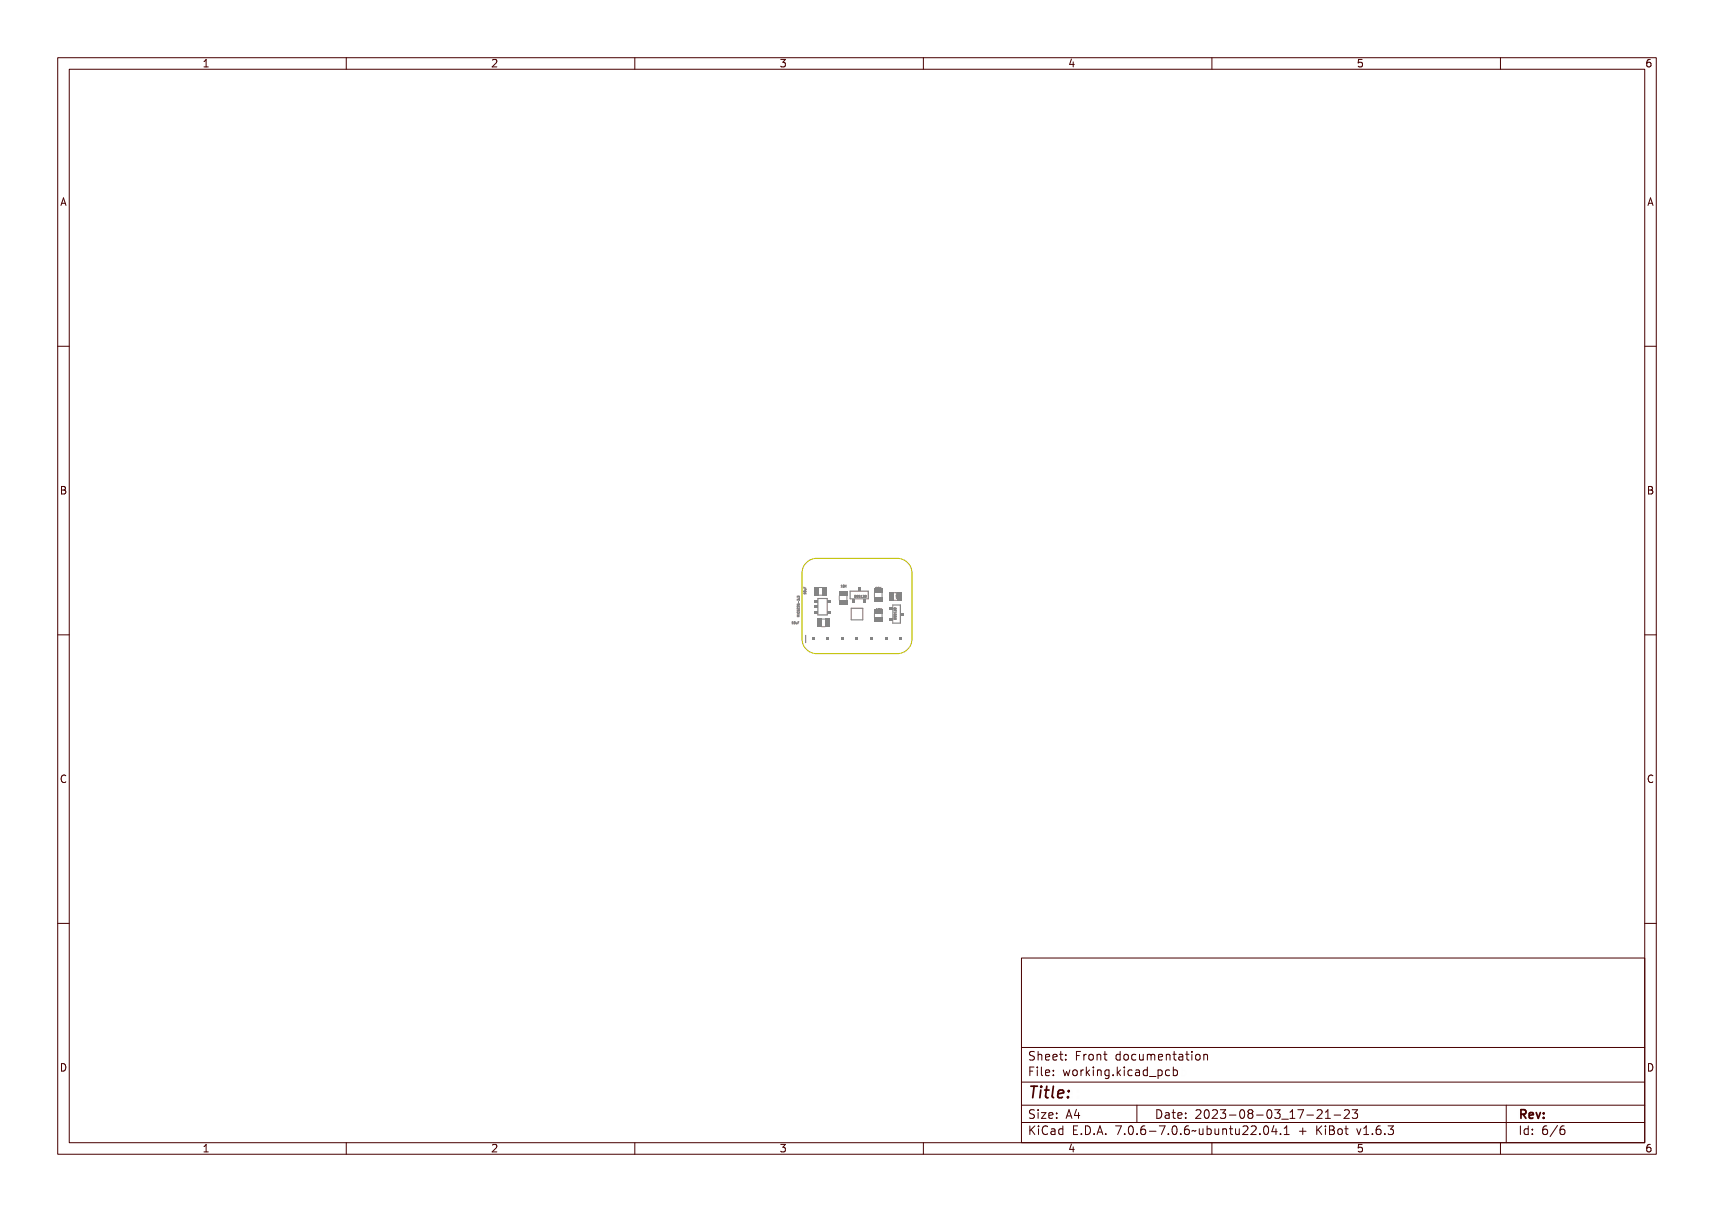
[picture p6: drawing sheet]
<svg xmlns="http://www.w3.org/2000/svg" width="297mm" height="210mm" viewBox="0 0 297 210" stroke-linecap="round" stroke-linejoin="round" font-family="sans-serif">
<defs><g id="words">
<text font-size="2.7" fill="#480000" x="178" y="190.3">Title:</text>
<g font-size="2" fill="#480000">
<text x="178" y="183.7">Sheet: Front documentation</text>
<text x="178" y="186.5">File: working.kicad_pcb</text>
<text x="178" y="193.9">Size: A4</text>
<text x="178" y="196.6">KiCad E.D.A. 7.0.6-7.0.6~ubuntu22.04.1 + KiBot v1.6.3</text>
<text x="200" y="193.9">Date: 2023-08-03_17-21-23</text>
<text x="263" y="196.6">Id: 6/6</text>
<text x="263" y="193.9">Rev:</text>
</g>
<g font-size="1.7" fill="#480000">
<text x="35" y="11.7">1</text>
<text x="85" y="11.7">2</text>
<text x="135" y="11.7">3</text>
<text x="185" y="11.7">4</text>
<text x="235" y="11.7">5</text>
<text x="285" y="11.7">6</text>
<text x="10.5" y="35.7">A</text>
<text x="285.5" y="35.7">A</text>
<text x="10.5" y="85.6">B</text>
<text x="285.5" y="85.6">B</text>
<text x="10.5" y="135.7">C</text>
<text x="285.5" y="135.7">C</text>
<text x="10.5" y="185.6">D</text>
<text x="285.5" y="185.6">D</text>
<text x="35" y="199.7">1</text>
<text x="85" y="199.7">2</text>
<text x="135" y="199.7">3</text>
<text x="185" y="199.7">4</text>
<text x="235" y="199.7">5</text>
<text x="285" y="199.7">6</text>
</g>
<g font-size=".5" fill="#848484">
<text x="145.6" y="101.8">10K</text>
<text x="138.5" y="107" transform="rotate(-90 138.5 107)">MIC5225-3.3</text>
<text x="139.7" y="102.8" transform="rotate(-90 139.7 102.8)">10uF</text>
<text x="148" y="103.5">BSS138</text>
<text x="151.9" y="102.1">10K</text>
<text x="152" y="105.8">10K</text>
<text x="155.3" y="107" transform="rotate(-90 155.3 107)">BSS138</text>
<text x="155.7" y="103.8" transform="rotate(-90 155.7 103.8)">10K</text>
<text x="137.3" y="108.1">10uF</text>
</g>
</g></defs>
<g fill="none" stroke="#848484" stroke-width=".17">
<path d="M137.2 108.1h.2M137.3 107.8h-.1M137.4 107.8h.1l.1 .3h-.2zM137.8 107.8v.3zM138 107.8l.1 .3 .1-.3v.3h-.2zM138.2 106.7h.3h-.3l.2 .1-.2 .1h.3h-.3l.1-.1zM138.2 106.4h.3v.2h-.3zM138.2 105.8v.2a.16 .16 0 0 1 .2-.2 .16 .16 0 0 1 .1 .2l-.1-.1-.1 .1h-.1zM138.2 105v.1a.16 .16 0 0 1 .2-.2 .16 .16 0 0 1 .1 .3l-.1-.2-.1 .1h-.1zM138.2 106.1l.1 .2 .2-.2a.18 .18 0 0 1-.2 .3 .17 .17 0 0 1-.1-.3zM138.2 105.6l.3 .1v-.2v.2l-.2-.1-.1 .1zM138.2 105.3l.3 .1v-.2v.2l-.2-.1-.1 .1z"/>
<path d="M138.2 104.4l.3-.1v.3l-.1-.2v.1l-.2-.1v.2zM138.2 103.8h.3v.2l-.1-.2v.1l-.2-.1v.2zM138.3 107.8h.2h-.2l.2 .1h-.2v.2zM138.4 104.7v.1zM138.5 104.1v.1zM138.5 103.3l-.2 .1-.2-.1v.2M138.5 103.3h.1M138.5 103.3v.2M139.3 102.6h.4v.2h-.4zM139.3 101.7l.1 .1 .1-.1v.1l.2 .1h-.4zM139.4 102.3l.2 .1zM139.4 102.9h.1"/>
<path d="M139.4 102h.3v.1l-.3 .1 .2-.1zM139.7 102.7v.2M145.4 103.3v.7M145.7 101.4h.1l.1 .4h-.2zM146.1 101.4v.3zM146.3 101.4v.2l.2-.2-.1 .2 .1 .2-.1-.2-.1 .2zM146.7 103.2v.8M148 103.2h.2v.3h-.2zM148.1 103.4l.1 .1h-.1zM148.1 103.2l.1 .1zM148.4 103.2h.1l-.1 .1a.14 .14 0 0 1 .2 .1 .16 .16 0 0 1-.3 .1l.2-.1zM148.7 103.2h.1l-.1 .1a.14 .14 0 0 1 .1 .1 .14 .14 0 0 1-.2 .1l.2-.1z"/>
<path d="M148.9 103.2h.2v.3h-.2zM149.2 103.2h.2v.3h-.2l.2-.1h-.1l.1-.2zM149.5 103.2h.2v.3h-.2zM149.9 103.3h.1M149.9 103.2h.1M149.9 103.5h.1M150 103.3h.1M150 103.2h.1M150.1 103.2h.1M150.1 103.3h-.1M150.1 103.5h-.1M150.1 103.3v.1"/>
<path d="M150.1 103.4v.1M150.1 103.2v.1M151.7 102.1h.2M151.8 101.8l-.1 .1M151.9 105.8h.2M151.9 105.5h.1M151.9 101.8h.2v.3h-.2zM152.1 105.5h.1l.1 .3h-.2zM152.3 101.8v.3zM152.4 105.5v.3zM152.5 101.8v.1l.2-.1-.1 .1 .2 .2-.2-.1-.1 .1zM152.6 105.5l.1 .1 .2-.1-.2 .1 .2 .2-.2-.2-.1 .2z"/>
<path d="M154.9 106l.4-.1v.2h-.4zM154.9 106.5l.1 .2a.14 .14 0 0 1 .2-.2 .14 .14 0 0 1 .1 .2l-.1-.2a.14 .14 0 0 1-.2 .2 .13 .13 0 0 1-.1-.2zM154.9 106.2l.1 .2a.14 .14 0 0 1 .2-.2 .14 .14 0 0 1 .1 .2l-.1-.2a.14 .14 0 0 1-.2 .2 .13 .13 0 0 1-.1-.2zM155 105.6h.2l.1 .2-.1-.2-.1 .2-.1-.1-.1 .1zM155 105.3h.2l.1 .2h-.3zM155 106.8h.2l.1 .2h-.4zM155 106.8l.1 .1zM155.1 107.2h.1M155.1 107.2v.1M155.1 107.1v.1M155.1 106.8l.2 .1h-.2zM155.3 107.1v.2h-.4v-.1"/>
<path d="M155.3 103.6l.4-.1v.2h-.4zM155.3 102.9l.2 .2 .2-.2-.2 .2 .2 .1h-.4l.2-.1zM155.4 103.3l.2 .1z"/>
<circle cx="137.8" cy="107.9" r=".17"/>
<circle cx="137.8" cy="107.9" r=".03"/>
<circle cx="139.5" cy="102.4" r=".17"/>
<circle cx="139.5" cy="102.4" r=".03"/>
<circle cx="146.1" cy="101.6" r=".17"/>
<circle cx="146.1" cy="101.6" r=".03"/>
<circle cx="149.6" cy="103.3" r=".06"/>
<circle cx="149.6" cy="103.4" r=".07"/>
<circle cx="152.3" cy="101.9" r=".17"/>
<circle cx="152.3" cy="102" r=".03"/>
<circle cx="152.4" cy="105.6" r=".17"/>
<circle cx="152.4" cy="105.6" r=".03"/>
<circle cx="155" cy="105.4" r=".06"/>
<circle cx="155.2" cy="105.4" r=".07"/>
<circle cx="155.5" cy="103.4" r=".17"/>
<circle cx="155.5" cy="103.4" r=".03"/>
</g>
<g fill="#848484">
<path d="M145.4 102.5h1.4v.8h-1.4z" fill-rule="evenodd"/>
<path d="M145.4 104h1.4v.7h-1.4z" fill-rule="evenodd"/>
</g>
<path d="M141.8 103.1h.7M141.8 101.8h.7" fill="none" stroke="#848484" stroke-width=".17"/>
<g fill="#848484">
<path d="M142.5 101.7h.7v1.5h-.7z" fill-rule="evenodd"/>
<path d="M141 101.7h.8v1.5h-.8z" fill-rule="evenodd"/>
</g>
<path d="M139.6 110.1v1.3" fill="none" stroke="#848484" stroke-width=".2"/>
<g fill="#848484">
<path d="M140.6 110.5h.5v.5h-.5z" fill-rule="evenodd"/>
<path d="M143.2 110.5h.5v.5h-.5z" fill-rule="evenodd"/>
<path d="M145.7 110.5h.5v.5h-.5z" fill-rule="evenodd"/>
<path d="M148.2 110.5h.6v.5h-.6z" fill-rule="evenodd"/>
<path d="M150.8 110.5h.5v.5h-.5z" fill-rule="evenodd"/>
<path d="M153.3 110.5h.5v.5h-.5z" fill-rule="evenodd"/>
<path d="M155.9 110.5h.5v.5h-.5z" fill-rule="evenodd"/>
</g>
<path d="M154.7 104.8h1.3v3.2h-1.3" fill="none" stroke="#848484" stroke-width=".2"/>
<path d="M154.7 104.8v3.2" fill="none" stroke="#848484" stroke-width=".17"/>
<g fill="#848484">
<path d="M154.1 105.2h.5v.5h-.5z" fill-rule="evenodd"/>
<path d="M156.1 106.2h.6v.4h-.6z" fill-rule="evenodd"/>
<path d="M154.1 107.1h.5v.5h-.5z" fill-rule="evenodd"/>
</g>
<path d="M147.5 105.4h2v2h-2z" fill="none" stroke="#848484" stroke-width=".2"/>
<path d="M142.3 107.3h.7M142.3 108.6h.7" fill="none" stroke="#848484" stroke-width=".17"/>
<g fill="#848484">
<path d="M141.6 107.2h.7v1.4h-.7z" fill-rule="evenodd"/>
<path d="M143 107.2h.8v1.4h-.8z" fill-rule="evenodd"/>
</g>
<path d="M151.5 102.7v.8M152.8 102.7v.8" fill="none" stroke="#848484" stroke-width=".17"/>
<g fill="#848484">
<path d="M151.5 102h1.4v.8h-1.4z" fill-rule="evenodd"/>
<path d="M151.5 103.5h1.4v.7h-1.4z" fill-rule="evenodd"/>
</g>
<path d="M147.3 103.8v-1.4h3.2v1.4" fill="none" stroke="#848484" stroke-width=".2"/>
<path d="M147.3 103.8h3.2" fill="none" stroke="#848484" stroke-width=".17"/>
<g fill="#848484">
<path d="M147.7 103.8h.5v.6h-.5z" fill-rule="evenodd"/>
<path d="M148.7 101.8h.4v.6h-.4z" fill-rule="evenodd"/>
<path d="M149.6 103.8h.5v.6h-.5z" fill-rule="evenodd"/>
</g>
<path d="M154.9 104h.7M154.9 102.7h.7" fill="none" stroke="#848484" stroke-width=".17"/>
<g fill="#848484">
<path d="M155.6 102.6h.7v1.5h-.7z" fill-rule="evenodd"/>
<path d="M154.1 102.6h.8v1.5h-.8z" fill-rule="evenodd"/>
</g>
<path d="M141.7 103.7h1.6v2.9h-1.6z" fill="none" stroke="#848484" stroke-width=".2"/>
<g fill="#848484">
<path d="M143.4 103.9h.6v.5h-.6z" fill-rule="evenodd"/>
<path d="M141 103.9h.7v.5h-.7z" fill-rule="evenodd"/>
<path d="M141 104.9h.7v.5h-.7z" fill-rule="evenodd"/>
<path d="M143.4 105.8h.6v.5h-.6z" fill-rule="evenodd"/>
<path d="M141 105.8h.7v.5h-.7z" fill-rule="evenodd"/>
</g>
<path d="M151.5 106.3v.7M152.8 106.3v.7" fill="none" stroke="#848484" stroke-width=".17"/>
<g fill="#848484">
<path d="M151.5 107h1.4v.7h-1.4z" fill-rule="evenodd"/>
<path d="M151.5 105.5h1.4v.8h-1.4z" fill-rule="evenodd"/>
</g>
<path d="M139.9 97.3l1-.5 .6-.1h14a2.54 2.54 0 0 1 2.5 2.6v11.4a2.54 2.54 0 0 1-2.5 2.6h-14a2.54 2.54 0 0 1-2.5-2.6v-11.4a2.54 2.54 0 0 1 .9-2z" fill="none" stroke="#c2c200" stroke-width=".17"/>
<g fill="none" stroke="#480000" stroke-width=".17">
<path d="M10 10h277v190h-277zM12 12h273v186h-273zM60 10v2M110 10v2M160 10v2M210 10v2M260 10v2M10 60h2M285 60h2M10 110h2M285 110h2M10 160h2"/>
<path d="M285 160h2M177 166h108v32h-108zM60 198v2M110 198v2M160 198v2M177 181.5h108M177 187.5h108M177 191.5h108M177 194.5h108M178.1 195.2h.2v.6l.6-.6h.3l-.6 .6 .6 .8h-.2l-.5-.7-.2 .2v.5h-.2zM178.2 185h.9v.2h-.7v.4h.6v.2h-.6v.7h-.2zM178.3 182.4l.5-.1h.2v.2a.31 .31 0 0 0-.5-.1 .31 .31 0 0 0 0 .5 .5 .5 0 0 1 .6 .6 .5 .5 0 0 1-.8 .2l-.1-.2a.34 .34 0 0 0 .4 .1 .34 .34 0 0 0 .1-.5 .47 .47 0 0 1-.5-.2 .47 .47 0 0 1 .1-.5z"/>
<path d="M178.3 192.5l.5-.1h.2v.2a.31 .31 0 0 0-.5-.1 .31 .31 0 0 0 0 .5 .5 .5 0 0 1 .6 .6 .5 .5 0 0 1-.8 .2l-.1-.2a.34 .34 0 0 0 .4 .1 .34 .34 0 0 0 .1-.5 .47 .47 0 0 1-.5-.2 .47 .47 0 0 1 .1-.5zM179.4 182.2h.2v.6a.35 .35 0 0 1 .4-.1 .35 .35 0 0 1 .2 .4v.6h-.2v-.8h-.4v.8h-.2zM179.5 185.4h.4v.9h.4v.2h-.9v-.2h.3v-.8h-.2zM179.5 192.8h.4v.9h.4v.1h-.9v-.1h.3v-.8h-.2zM179.5 195.6h.4v.9h.4v.1h-.9v-.1h.3v-.8h-.2zM179.7 184.9h.2v.3h-.2zM179.7 192.3h.2v.3h-.2zM179.7 195.1h.2v.3h-.2zM180.6 184.9h.4v1.3l.4 .1v.2l-.5-.2v-1.2h-.3zM180.6 192.8h.8v.1l-.6 .8h.6v.1h-.8v-.1l.6-.8h-.6zM180.7 182.8a.49 .49 0 0 1 .6-.1 .49 .49 0 0 1 .2 .5h-.8a.42 .42 0 0 0 .3 .4 .42 .42 0 0 0 .4-.1v.2a.6 .6 0 0 1-.8-.1 .6 .6 0 0 1 .1-.8zM180.7 195.4l.5-.2h.3v.2a.43 .43 0 0 0-.6 0 .43 .43 0 0 0-.2 .5 .43 .43 0 0 0 .2 .5 .43 .43 0 0 0 .6 0v.2a.66 .66 0 0 1-.8-.1 .66 .66 0 0 1-.1-.8z"/>
<path d="M180.8 182.9l.4-.1 .1 .3h-.6zM181.8 195.6h.2a.45 .45 0 0 1 .5 0 .45 .45 0 0 1 .1 .4v.6h-.1v-.1a.38 .38 0 0 1-.5 .2 .38 .38 0 0 1-.2-.5 .38 .38 0 0 1 .4-.2h.3a.35 .35 0 0 0-.3-.4 .35 .35 0 0 0-.4 .2zM181.9 182.8a.49 .49 0 0 1 .6-.1 .49 .49 0 0 1 .2 .5h-.8a.42 .42 0 0 0 .3 .4 .42 .42 0 0 0 .5-.1v.2a.6 .6 0 0 1-.9-.1 .6 .6 0 0 1 .1-.8zM181.9 185.5a.49 .49 0 0 1 .6-.1 .49 .49 0 0 1 .2 .5h-.8a.42 .42 0 0 0 .3 .4 .42 .42 0 0 0 .5-.1v.2a.6 .6 0 0 1-.9-.1 .6 .6 0 0 1 .1-.8zM181.9 192.9a.49 .49 0 0 1 .6-.1 .49 .49 0 0 1 .2 .5h-.8a.42 .42 0 0 0 .3 .4 .42 .42 0 0 0 .5-.1v.2a.6 .6 0 0 1-.9-.1 .6 .6 0 0 1 .1-.8zM182 196.2l.5-.1a.31 .31 0 0 1-.2 .4 .31 .31 0 0 1-.4-.1zM182 182.9l.4-.1 .1 .3h-.6zM182 185.6l.4-.1 .1 .3h-.6zM182 193l.4-.1 .1 .3h-.6zM183 195.7l.4-.2 .2 .2v-.6h.2v1.5h-.2v-.1a.42 .42 0 0 1-.5 .1 .42 .42 0 0 1-.2-.5zM183.2 195.8l.1-.1a.4 .4 0 0 1 .3 .4 .4 .4 0 0 1-.3 .4l-.2-.2zM183.2 182.3h.2v.4h.4v.1h-.4l.1 .8h.3v.1h-.2a.3 .3 0 0 1-.4-.3v-.6h-.3v-.1h.3z"/>
<path d="M183.3 185.4h.2v.3h-.2zM183.3 186.2h.2v.3h-.2zM183.3 192.8h.2v.3h-.2zM183.3 193.6h.2v.2h-.2zM184.5 182.7h.2v.3h-.2zM184.5 183.5h.2v.2h-.2zM185.2 185.4h.2l.2 .8 .1-.5h.2l.2 .5 .1-.8h.2l-.2 1.1h-.2l-.2-.7-.2 .7h-.1zM185.4 195.2h.9v.2h-.7v.4h.6v.2h-.6v.5h.7v.1h-.9zM185.7 192.4h.2l.5 1.4h-.2l-.1-.3h-.5l-.1 .3h-.2zM185.8 192.6l.2 .7h-.4zM186.6 182.3h.9v.2h-.7v.4h.6v.2h-.6v.6h-.2zM186.7 185.5a.52 .52 0 0 1 .8 .4 .52 .52 0 0 1-.8 .4l-.1-.4z"/>
<path d="M186.8 185.6l.1-.1a.39 .39 0 0 1 .4 .4 .39 .39 0 0 1-.4 .4l-.1-.2zM186.9 196.4h.2v.2h-.2zM187.1 192.4h.2v.9h.2v.2h-.2v.3h-.2v-.3h-.6v-.2zM187.1 192.6v.7h-.4zM187.8 195.2a.76 .76 0 0 1 .9 .7 .76 .76 0 0 1-.9 .7zM188 195.4a.57 .57 0 0 1 .5 .5 .57 .57 0 0 1-.5 .6zM188 182.7h.2v.2a.3 .3 0 0 1 .3-.3 .3 .3 0 0 1 .3 .3 .37 .37 0 0 0-.5-.1 .37 .37 0 0 0-.1 .4v.5h-.2zM188 185.4h.2v.2a.3 .3 0 0 1 .3-.3 .3 .3 0 0 1 .3 .3 .37 .37 0 0 0-.5-.1 .37 .37 0 0 0-.1 .4v.6h-.2zM189.1 184.9h.1v.9l.5-.4h.2l-.4 .4 .5 .7h-.2l-.4-.6-.2 .1v.5h-.1zM189.1 182.8a.52 .52 0 0 1 .8 .4 .52 .52 0 0 1-.8 .4l-.1-.4zM189.2 182.9l.1-.1a.39 .39 0 0 1 .4 .4 .39 .39 0 0 1-.4 .4l-.1-.2zM189.3 196.4h.3v.2h-.3z"/>
<path d="M190.2 182.7h.2v.1a.35 .35 0 0 1 .4-.1 .35 .35 0 0 1 .3 .4v.6h-.2l-.1-.8h-.3l-.1 .8h-.2zM190.3 185.4h.4v.9h.4v.2h-.9v-.2h.4v-.8h-.3zM190.5 195.2h.3l.4 1.4h-.2l-.1-.3h-.5l-.1 .3h-.2zM190.6 184.9h.1v.3h-.1zM190.6 195.4l.2 .7h-.4zM191.4 185.4h.2v.1a.35 .35 0 0 1 .4-.1 .35 .35 0 0 1 .3 .4v.7h-.2l-.1-.9h-.3l-.1 .9h-.2zM191.7 182.3h.1v.4h.4v.1h-.4l.1 .8h.3v.1h-.2a.3 .3 0 0 1-.3-.3v-.6h-.3v-.1h.3zM191.7 196.4h.3v.2h-.3zM192.7 185.5l.3-.2 .3 .2v-.1h.2v1a.53 .53 0 0 1-.8 .4v-.2a.36 .36 0 0 0 .4 .1 .36 .36 0 0 0 .2-.4l-.1 .1a.53 .53 0 0 1-.7-.3 .53 .53 0 0 1 .2-.6zM192.8 185.6l.1-.1a.39 .39 0 0 1 .4 .4 .39 .39 0 0 1-.4 .4l-.1-.2zM193.8 195.2h.9l-.5 1.4h-.2l.5-1.2h-.7zM193.9 182.8l.3-.2 .3 .2v-.6h.2v1.5h-.2v-.1a.42 .42 0 0 1-.6 .1 .42 .42 0 0 1-.1-.5z"/>
<path d="M194.1 182.8a.4 .4 0 0 1 .4 .4 .4 .4 0 0 1-.4 .4l-.2-.4zM194.1 186.2h.3v.3h-.3zM195.1 184.9h.2v.9l.4-.4h.3l-.5 .4 .5 .7h-.2l-.4-.6-.1 .1v.5h-.2zM195.1 182.8a.52 .52 0 0 1 .8 .4 .52 .52 0 0 1-.8 .4l-.1-.4zM195.2 182.9l.1-.1a.39 .39 0 0 1 .4 .4 .39 .39 0 0 1-.4 .4l-.1-.2zM195.3 196.4h.3v.2h-.3zM196.3 185.4h.5v.9h.3v.2h-.9v-.2h.4v-.8h-.3zM196.3 195.4a.5 .5 0 0 1 .7-.1 .5 .5 0 0 1 .1 .6 .52 .52 0 0 1-.4 .8 .52 .52 0 0 1-.5-.8zM196.4 182.8a.39 .39 0 0 1 .4-.2 .39 .39 0 0 1 .3 .3 .4 .4 0 0 0-.6 0 .4 .4 0 0 0 0 .6 .4 .4 0 0 0 .6 0 .41 .41 0 0 1-.4 .3 .41 .41 0 0 1-.4-.3v-.5zM196.5 195.4a.57 .57 0 0 1 .4 .9l-.3 .2a.86 .86 0 0 1-.1-1.1zM196.6 184.9h.2v.3h-.2zM197 191.5v3"/>
<path d="M197.4 182.7h.2v.8l.2 .1 .3-.2v-.7h.2v1h-.2v-.1a.35 .35 0 0 1-.4 .2 .35 .35 0 0 1-.3-.5zM197.6 185.5a.39 .39 0 0 1 .4-.2 .39 .39 0 0 1 .3 .3 .4 .4 0 0 0-.6 0 .4 .4 0 0 0 0 .6 .4 .4 0 0 0 .6 0 .41 .41 0 0 1-.4 .3 .41 .41 0 0 1-.4-.3v-.5zM197.7 196.4h.3v.2h-.3zM198.6 182.7h.1l.2-.1a.22 .22 0 0 0 .2 .2 .22 .22 0 0 0 .2-.2l.2 .3 .1 .8h-.2v-.8l-.1-.1-.2 .1v.8h-.1v-.8l-.2-.1-.1 .1v.8h-.1zM198.7 185.4h.1a.45 .45 0 0 1 .5 0 .45 .45 0 0 1 .2 .4v.7h-.2v-.2a.38 .38 0 0 1-.5 .2 .38 .38 0 0 1-.2-.5 .38 .38 0 0 1 .5-.2h.2a.35 .35 0 0 0-.3-.4 .35 .35 0 0 0-.3 .2zM198.7 195.4l.5-.2h.2v.2a.43 .43 0 0 0-.5 0 .43 .43 0 0 0-.1 .5 .48 .48 0 0 1 .7 0 .48 .48 0 0 1-.1 .7 .48 .48 0 0 1-.7-.1l-.1-.6zM198.8 186l.5-.1a.31 .31 0 0 1-.1 .4 .31 .31 0 0 1-.4-.1zM198.9 195.9a.29 .29 0 0 1 .4 .1 .29 .29 0 0 1-.1 .4 .29 .29 0 0 1-.4-.1zM199.9 185.5l.3-.2 .3 .2v-.6h.2v1.6h-.2v-.2a.42 .42 0 0 1-.5 .1 .42 .42 0 0 1-.2-.5zM199.9 182.8a.49 .49 0 0 1 .6-.1 .49 .49 0 0 1 .2 .5h-.7a.42 .42 0 0 0 .2 .4 .42 .42 0 0 0 .5-.1v.2a.6 .6 0 0 1-.8-.1 .6 .6 0 0 1 0-.8zM200 196h.5v.2h-.5zM200 185.6l.1-.1a.39 .39 0 0 1 .4 .4 .39 .39 0 0 1-.4 .4l-.1-.2z"/>
<path d="M200.1 182.9l.3-.1 .2 .3h-.6zM200.1 192.4a.76 .76 0 0 1 1 .7 .76 .76 0 0 1-1 .7zM200.3 192.6a.57 .57 0 0 1 .6 .5 .57 .57 0 0 1-.6 .6zM200.9 186.8l1.2 .1zM201 195.2h.9l-.5 1.4h-.2l.5-1.2h-.7zM201.1 182.7h.1v.1a.35 .35 0 0 1 .5-.1 .35 .35 0 0 1 .2 .4v.6h-.2v-.8h-.4l-.1 .8h-.1zM201.4 192.8h.2a.45 .45 0 0 1 .5 0 .45 .45 0 0 1 .1 .4v.6h-.1v-.1a.38 .38 0 0 1-.5 .2 .38 .38 0 0 1-.2-.5 .38 .38 0 0 1 .4-.2h.3a.35 .35 0 0 0-.3-.4 .35 .35 0 0 0-.4 .2zM201.6 193.4l.5-.1a.31 .31 0 0 1-.2 .4 .31 .31 0 0 1-.4-.1zM202.2 185.4h.2v.1a.46 .46 0 0 1 .6 0 .46 .46 0 0 1 .1 .6 .39 .39 0 0 1-.2 .4 .39 .39 0 0 1-.5-.2v.6h-.2zM202.5 182.3h.2v.4h.4v.1h-.4v.8h.4v.1h-.2a.3 .3 0 0 1-.4-.3v-.6h-.3v-.1h.3zM202.5 185.6l.1-.1a.4 .4 0 0 1 .4 .4 .4 .4 0 0 1-.4 .4l-.2-.2zM202.5 196.4h.3v.2h-.3z"/>
<path d="M202.8 192.4h.2v.4h.4v.1h-.4l.1 .8h.3v.1h-.2a.3 .3 0 0 1-.4-.3v-.6h-.3v-.1h.3zM203.5 182.7h.2a.45 .45 0 0 1 .4 0 .45 .45 0 0 1 .2 .4v.6h-.2v-.1a.38 .38 0 0 1-.5 .2 .38 .38 0 0 1-.2-.5 .38 .38 0 0 1 .5-.2h.2a.35 .35 0 0 0-.2-.4 .35 .35 0 0 0-.4 .2zM203.5 195.4a.5 .5 0 0 1 .7-.1 .5 .5 0 0 1 .1 .6 .52 .52 0 0 1-.4 .8 .52 .52 0 0 1-.5-.8zM203.6 185.5a.39 .39 0 0 1 .4-.2 .39 .39 0 0 1 .3 .3 .4 .4 0 0 0-.5 0 .4 .4 0 0 0 0 .6 .4 .4 0 0 0 .5 0 .41 .41 0 0 1-.4 .3 .41 .41 0 0 1-.4-.3v-.5zM203.7 183.3l.4-.1a.31 .31 0 0 1-.1 .4 .31 .31 0 0 1-.4-.1zM203.7 195.4a.57 .57 0 0 1 .4 .9l-.2 .2a.86 .86 0 0 1-.2-1.1zM203.9 192.9a.49 .49 0 0 1 .6-.1 .49 .49 0 0 1 .2 .5h-.8a.42 .42 0 0 0 .3 .4 .42 .42 0 0 0 .5-.1v.2a.6 .6 0 0 1-.9-.1 .6 .6 0 0 1 .1-.8zM204 193l.4-.1 .1 .3h-.6zM204.7 184.9h.1v.6a.45 .45 0 0 1 .7 0 .45 .45 0 0 1 0 .6 .39 .39 0 0 1-.2 .4 .39 .39 0 0 1-.5-.2v.2h-.1zM204.9 182.3h.2v.4h.4v.1h-.4v.8h.4v.1h-.2a.3 .3 0 0 1-.4-.3v-.6h-.3v-.1h.3zM204.9 185.6l.1-.1a.39 .39 0 0 1 .4 .4 .39 .39 0 0 1-.4 .4l-.1-.2zM204.9 196.4h.3v.2h-.3z"/>
<path d="M205.3 192.8h.2v.3h-.2zM205.3 193.6h.2v.2h-.2zM205.9 182.7h.5v.9h.3v.1h-.9v-.1h.4v-.8h-.3zM205.9 195.4l.5-.2h.2v.2a.43 .43 0 0 0-.5 0 .43 .43 0 0 0-.1 .5 .48 .48 0 0 1 .7 0 .48 .48 0 0 1-.1 .7 .48 .48 0 0 1-.7-.1l-.1-.6zM206.1 195.9a.29 .29 0 0 1 .4 .1 .29 .29 0 0 1-.1 .4 .29 .29 0 0 1-.4-.1zM206.2 182.2h.2v.3h-.2zM207 196l.3-.1 .5 .1 .2-.1a.38 .38 0 0 1-.7 .2l-.3 .1zM207.1 182.8a.52 .52 0 0 1 .8 .4 .52 .52 0 0 1-.8 .4l-.1-.4zM207.3 182.9l.1-.1a.39 .39 0 0 1 .4 .4 .39 .39 0 0 1-.4 .4l-.2-.2zM207.4 192.5a.53 .53 0 0 1 .8 .1 .53 .53 0 0 1-.3 .7l-.3 .4h.7v.1h-.9v-.1l.3-.4a.49 .49 0 0 0 .2-.7l-.5 .1zM208.3 182.7h.1v.1a.35 .35 0 0 1 .5-.1 .35 .35 0 0 1 .2 .4v.6h-.2v-.8h-.4l-.1 .8h-.1zM208.3 195.6h.1l.1 .8 .2 .1 .2-.2v-.7h.2v1h-.2v-.1a.35 .35 0 0 1-.4 .2 .35 .35 0 0 1-.2-.5z"/>
<path d="M208.7 192.6a.5 .5 0 0 1 .6-.1 .5 .5 0 0 1 .2 .6 .52 .52 0 0 1-.5 .8 .52 .52 0 0 1-.4-.8zM208.9 192.6a.57 .57 0 0 1 .4 .9l-.3 .2a.86 .86 0 0 1-.1-1.1zM209.5 195.1h.2v.6a.45 .45 0 0 1 .6-.1 .45 .45 0 0 1 .1 .7 .39 .39 0 0 1-.3 .4 .39 .39 0 0 1-.4-.2v.1h-.2zM209.7 195.8l.1-.1a.4 .4 0 0 1 .4 .4 .4 .4 0 0 1-.4 .4l-.1-.2zM209.8 192.5a.53 .53 0 0 1 .8 .1 .53 .53 0 0 1-.3 .7l-.3 .4h.7v.1h-.9v-.1l.3-.4a.49 .49 0 0 0 .2-.7l-.5 .1zM210 198v2M210.7 195.6h.2v.8l.2 .1 .2-.2v-.7h.2v1h-.2v-.1a.35 .35 0 0 1-.4 .2 .35 .35 0 0 1-.2-.5zM211 192.4a.46 .46 0 0 1 .6 0 .46 .46 0 0 1 .1 .6l-.1 .1a.45 .45 0 0 1 .2 .6 .45 .45 0 0 1-.6 .2l-.2-.1v-.2a.35 .35 0 0 0 .5 .1 .35 .35 0 0 0 0-.5h-.3v-.2a.28 .28 0 0 0 .4-.1 .28 .28 0 0 0 0-.3 .28 .28 0 0 0-.4 0h-.2zM211.9 195.6h.2v.1a.35 .35 0 0 1 .4-.1 .35 .35 0 0 1 .2 .4v.6h-.2v-.8h-.4v.8h-.2zM212.4 193.2h.5v.2h-.5zM213.3 195.2h.2v.4h.4v.1h-.4v.8h.4v.1h-.2a.3 .3 0 0 1-.4-.3v-.6h-.3v-.1h.3zM213.5 192.6a.5 .5 0 0 1 .6-.1 .5 .5 0 0 1 .2 .6 .52 .52 0 0 1-.5 .8 .52 .52 0 0 1-.4-.8z"/>
<path d="M213.7 192.6a.57 .57 0 0 1 .4 .9l-.3 .2a.86 .86 0 0 1-.1-1.1zM214.3 195.6h.2v.8l.2 .1 .2-.2v-.7h.2v1h-.2v-.1a.35 .35 0 0 1-.4 .2 .35 .35 0 0 1-.2-.5zM214.7 192.5a.41 .41 0 0 1 .7-.1 .41 .41 0 0 1-.2 .7 .42 .42 0 0 1 .2 .6 .42 .42 0 0 1-.7 0 .42 .42 0 0 1 .2-.6l-.3-.2zM215.5 195.3a.53 .53 0 0 1 .8 .1 .53 .53 0 0 1-.3 .7l-.3 .4h.6v.1h-.9v-.1l.4-.4a.49 .49 0 0 0 .2-.8l-.5 .2zM216 193.2h.5v.2h-.5zM216.7 195.3a.53 .53 0 0 1 .8 .1 .53 .53 0 0 1-.3 .7l-.3 .4h.6v.1h-.9v-.1l.4-.4a.49 .49 0 0 0 .2-.8l-.5 .2zM217.1 192.6a.5 .5 0 0 1 .7-.1 .5 .5 0 0 1 .1 .6 .52 .52 0 0 1-.5 .8 .52 .52 0 0 1-.4-.8zM217.3 192.6a.57 .57 0 0 1 .4 .9l-.3 .2a.86 .86 0 0 1-.1-1.1zM218.2 196.4h.2v.2h-.2zM218.2 192.4a.46 .46 0 0 1 .6 0 .46 .46 0 0 1 .1 .6l-.1 .1a.45 .45 0 0 1 .2 .6 .45 .45 0 0 1-.6 .2l-.2-.1v-.2a.35 .35 0 0 0 .5 .1 .35 .35 0 0 0 0-.5h-.3v-.2a.28 .28 0 0 0 .4-.1 .28 .28 0 0 0 0-.3 .28 .28 0 0 0-.4 0h-.2zM219.2 195.4a.5 .5 0 0 1 .6-.1 .5 .5 0 0 1 .2 .6 .52 .52 0 0 1-.5 .8 .52 .52 0 0 1-.5-.8zM219.2 194.2l1.3 .1z"/>
<path d="M219.4 195.4a.57 .57 0 0 1 .3 .9l-.2 .2a.86 .86 0 0 1-.1-1.1zM220.7 192.5l.5-.1v1.3h.3v.1h-.8v-.1h.3v-1.1h-.3zM220.8 195.2h.2v.9h.2v.2h-.2v.3h-.2v-.3h-.6v-.2zM220.8 195.4v.7h-.4zM221.8 196.4h.2v.2h-.2zM221.8 192.4h.9l-.5 1.4h-.2l.5-1.2h-.7zM222.8 195.3l.5-.1v1.3h.3v.1h-.8v-.1h.3v-1.1h-.3zM223.2 193.2h.5v.2h-.5zM224.2 192.5a.53 .53 0 0 1 .8 .1 .53 .53 0 0 1-.3 .7l-.3 .4h.7v.1h-.9v-.1l.3-.4a.49 .49 0 0 0 .2-.7l-.5 .1zM225.4 195.5h.2v.4h.4v.2h-.4v.4h-.2v-.4h-.4v-.2h.4zM225.5 192.5l.5-.1v1.3h.3v.1h-.8v-.1h.3v-1.1h-.3zM226.8 193.2h.5v.2h-.5z"/>
<path d="M227.5 195.2h.2v.6l.6-.6h.2l-.6 .6 .6 .8h-.2l-.5-.7-.1 .2v.5h-.2zM227.8 192.5a.53 .53 0 0 1 .8 .1 .53 .53 0 0 1-.2 .7l-.4 .4h.7v.1h-.9v-.1l.3-.4a.49 .49 0 0 0 .2-.7l-.5 .1zM228.8 195.6h.4v.9h.4v.1h-.9v-.1h.4v-.8h-.3zM229.1 192.4a.46 .46 0 0 1 .6 0 .46 .46 0 0 1 0 .6l-.1 .1a.45 .45 0 0 1 .3 .6 .45 .45 0 0 1-.7 .2l-.2-.1v-.2a.35 .35 0 0 0 .5 .1 .35 .35 0 0 0 0-.5h-.2v-.2a.28 .28 0 0 0 .3-.1 .28 .28 0 0 0 0-.3 .28 .28 0 0 0-.4 0h-.1zM229.1 195.1h.1v.3h-.1zM229.9 195.2h.4a.35 .35 0 0 1 .5 .2 .35 .35 0 0 1-.3 .5 .41 .41 0 0 1 .3 .5 .41 .41 0 0 1-.5 .2h-.4zM230.1 196h.2a.27 .27 0 0 1 .3 .2 .27 .27 0 0 1-.3 .3h-.2zM230.1 195.4h.2a.23 .23 0 0 1 .3 .2 .23 .23 0 0 1-.3 .2h-.2zM231.2 193.2h1.1M231.2 195.7a.52 .52 0 0 1 .8 .4 .52 .52 0 0 1-.8 .4l-.1-.4zM231.3 195.8l.1-.1a.39 .39 0 0 1 .4 .4 .39 .39 0 0 1-.4 .4l-.1-.2zM232.6 195.2h.1v.4h.4v.1h-.4l.1 .8h.3v.1h-.2a.3 .3 0 0 1-.3-.3v-.6h-.3v-.1h.3z"/>
<path d="M233 192.4l.2-.1h.3l.2 .1 .1 .3-.1 .2-.8 .9h.9M234.3 192.3h.9l-.5 .6 .5 .1v.6l-.2 .2h-.5l-.2-.2M234.6 195.6h.2l.3 .9 .4-.9h.2l-.4 1h-.3zM236 195.3l.5-.1v1.3h.3v.1h-.8v-.1h.3v-1.1h-.3zM237.4 196.4h.3v.2h-.3zM238.4 195.4l.5-.2h.2v.2a.43 .43 0 0 0-.5 0 .43 .43 0 0 0-.1 .5 .48 .48 0 0 1 .7 0 .48 .48 0 0 1-.1 .7 .48 .48 0 0 1-.7-.1l-.1-.6zM238.6 195.9a.29 .29 0 0 1 .4 .1 .29 .29 0 0 1-.1 .4 .29 .29 0 0 1-.4-.1zM239.8 196.4h.3v.2h-.3zM240.7 195.2a.46 .46 0 0 1 .6 0 .46 .46 0 0 1 .1 .6l-.1 .1a.45 .45 0 0 1 .2 .6 .45 .45 0 0 1-.6 .2l-.2-.1v-.2a.35 .35 0 0 0 .5 .1 .35 .35 0 0 0 0-.5l-.3-.1v-.1a.28 .28 0 0 0 .4-.1 .28 .28 0 0 0 0-.3 .28 .28 0 0 0-.4 0h-.2zM260 198v2M261 191.5v6.5M263.2 195.2h.8v.2h-.3v1.1h.3v.1h-.8v-.1h.3v-1.1h-.3z"/>
<path d="M264.4 195.7l.3-.2 .3 .2v-.6h.2v1.5h-.2v-.1a.42 .42 0 0 1-.5 .1 .42 .42 0 0 1-.2-.5zM264.6 195.8l.1-.1a.4 .4 0 0 1 .3 .4 .4 .4 0 0 1-.3 .4l-.2-.2zM265.9 195.6h.2v.3h-.2zM265.9 196.4h.2v.2h-.2zM268.1 195.4l.5-.2h.2v.2a.43 .43 0 0 0-.5 0 .43 .43 0 0 0-.2 .5 .48 .48 0 0 1 .7 0 .48 .48 0 0 1-.1 .7 .48 .48 0 0 1-.6-.1l-.2-.6zM268.2 195.9a.29 .29 0 0 1 .4 .1 .29 .29 0 0 1 0 .4 .29 .29 0 0 1-.4-.1zM269.9 195.2h.2l-.8 1.6h-.2zM270.5 195.4l.5-.2h.2v.2a.43 .43 0 0 0-.5 0 .43 .43 0 0 0-.2 .5 .48 .48 0 0 1 .7 0 .48 .48 0 0 1 0 .7 .48 .48 0 0 1-.7-.1l-.1-.6zM270.6 195.9a.29 .29 0 0 1 .4 .1 .29 .29 0 0 1 0 .4 .29 .29 0 0 1-.4-.1z"/>
<circle cx="196.7" cy="195.9" r=".13"/>
<circle cx="203.9" cy="195.9" r=".13"/>
<circle cx="209" cy="193.1" r=".13"/>
<circle cx="213.8" cy="193.1" r=".13"/>
<circle cx="215" cy="193.4" r=".29"/>
<circle cx="215" cy="192.8" r=".25"/>
<circle cx="217.4" cy="193.1" r=".13"/>
<circle cx="219.5" cy="195.9" r=".13"/>
</g>
<g fill="none" stroke="#480000" stroke-width=".3">
<path d="M178.1 188.4h1.4v.2h-.6v1.7h-.2v-1.7h-.6zM179.9 188.8h.7v1.3h.4v.2h-1.2v-.2h.5v-1.1h-.4zM180.3 188.3h.3v.3h-.3zM181.8 188.4h.2v.4h.6v.2h-.6v1l.2 .1h.4v.2a.55 .55 0 0 1-.8-.5v-.8h-.4v-.2h.4zM183 188.3h.6l.1 1.6 .1 .2h.4v.2a.54 .54 0 0 1-.8-.5v-1.4h-.4zM184.8 189a.65 .65 0 0 1 .8-.1 .65 .65 0 0 1 .3 .7h-1.1a.56 .56 0 0 0 .4 .5 .56 .56 0 0 0 .6-.1v.2a.81 .81 0 0 1-1.1-.1 .81 .81 0 0 1 .1-1.1zM185 189.1l.3-.1a.37 .37 0 0 1 .3 .4h-.8zM186.7 188.9h.3v.4h-.3zM186.7 189.9h.3v.4h-.3zM263.1 192.4a.73 .73 0 0 1 .9 .2v.3l-.3 .3 .5 .6h-.2l-.3-.4-.2-.2h-.2v.6h-.2zM263.3 192.6h.2a.26 .26 0 0 1 .3 .2 .26 .26 0 0 1-.2 .3h-.3zM264.5 192.9a.49 .49 0 0 1 .6-.1 .49 .49 0 0 1 .2 .5h-.8a.42 .42 0 0 0 .3 .4 .42 .42 0 0 0 .4-.1v.2a.6 .6 0 0 1-.8-.1 .6 .6 0 0 1 .1-.8z"/>
<path d="M264.6 193l.3-.1 .2 .3h-.6zM265.5 192.8h.2l.3 .9 .3-.9h.2l-.4 1h-.2zM267.1 192.8h.2v.3h-.2zM267.1 193.6h.2v.2h-.2z"/>
</g>
<use href="#words"/>
</svg>
